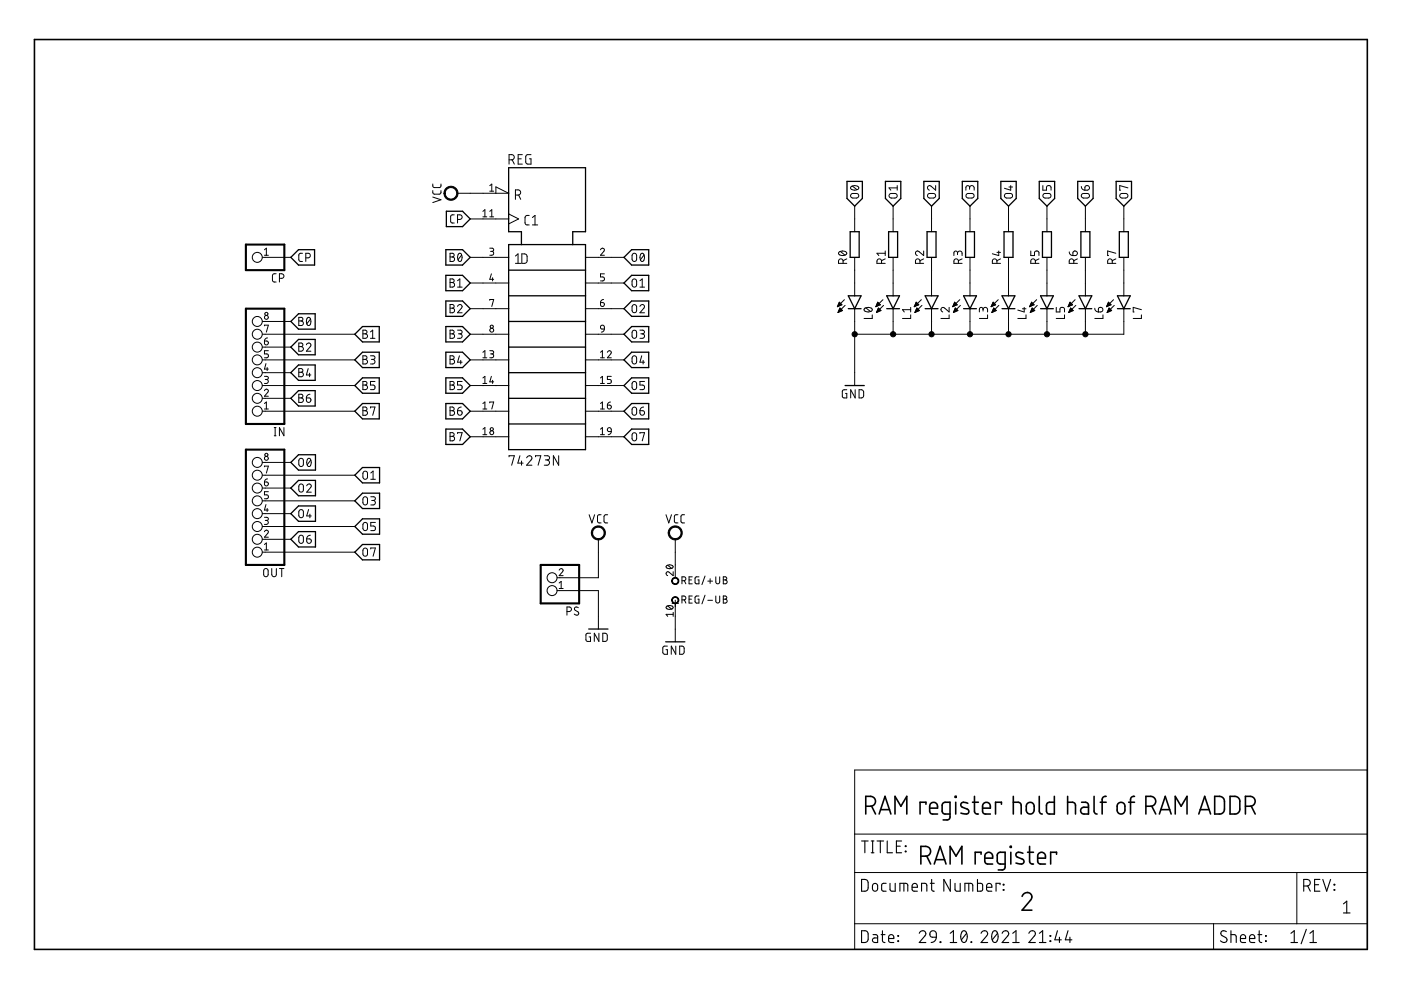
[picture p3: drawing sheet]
<svg xmlns="http://www.w3.org/2000/svg" width="297mm" height="210mm" viewBox="0 0 297 210" stroke-linecap="round" stroke-linejoin="round" font-family="sans-serif">
<g fill="none" stroke="#000" stroke-width=".21">
<path d="M91.8 39v.5l.3 .3h1.2l.2-.3v-.5M103.8 39.4l.5-.4v1.5M107.9 33.9h.6a.55 .55 0 0 0 .5-.6 .55 .55 0 0 0-.5-.5h-.6v2M108.6 33.9l.5 .9M109.9 33.7h.6M110.7 32.8h-.8v2h.8M112.6 32.8h-.9l-.2 .3v1.2l.2 .5h.9v-1.1h-.4M180.4 39.6a1.09 1.09 0 0 1 1.7 .2 1.02 1.02 0 0 1-1.8 0zM180.7 39.5l1 .7M190.2 39.8h-1.7l.4 .5M190.2 39.3v1M198.4 39.3v1l-1-.8a.48 .48 0 0 0-.7 .1 .48 .48 0 0 0 .3 .7"/>
<path d="M205.6 39.8a.49 .49 0 0 1 .5-.5 .49 .49 0 0 1 .4 .5v.5M213.9 39.6h.8M214.3 39.3v1l-1.3-.4M221.1 39.3v1h.8v-.6a.5 .5 0 0 1 .5-.4 .5 .5 0 0 1 .4 .4v.6M229.3 39.5l.1 .5 .6 .3M230.1 39.5a.5 .5 0 0 1 .8 .1 .5 .5 0 0 1-.4 .7h-.5zM239.1 39.8l-1.7-.5v1h.2M55.6 54.6h6.1M56.1 54.1h.8M56.1 53l.4-.4v1.5M58.5 58l-.5 .1-.2 .3 .1 1.3 .6 .1M59.2 59h.5a.49 .49 0 0 0 .5-.5 .49 .49 0 0 0-.5-.5h-.5v1.8"/>
<path d="M64.1 53.7h-.5l-.2 .4v1.1l.2 .2h.5M64.8 54.7h.5a.49 .49 0 0 0 .5-.5 .49 .49 0 0 0-.5-.5h-.5v1.7M91.8 40.4v.5l.3 .3 1.2-.1 .2-.2v-.5M91.8 41.8l1.7 .6-1.7 .5M95.4 53.7h.5a.39 .39 0 0 1 .4 .4 .39 .39 0 0 1-.4 .4 .48 .48 0 0 1 .5 .5 .48 .48 0 0 1-.5 .4h-.5zM95.4 59.1h.5a.38 .38 0 0 1 .4 .4 .38 .38 0 0 1-.4 .4 .49 .49 0 0 1 .5 .5 .49 .49 0 0 1-.5 .5h-.5zM95.4 54.5h.5M95.4 59.9h.5M96.3 45.6h-.5l-.3 .3 .1 1.2 .2 .2h.5M97 41h10.8l-2.7-1.4v1.4M97 46.5h.5a.49 .49 0 0 0 .5-.5 .49 .49 0 0 0-.5-.4h-.5v1.7M97 59.5l.5-.4v1.8"/>
<path d="M97.2 53.8l.3-.1a1.02 1.02 0 0 1 0 1.7 1.09 1.09 0 0 1-.3-1.6zM97.9 54.1l-.8 1M99.7 54.6h8.1M99.7 46.4h8.1M102.4 44.8l.4-.3v1.5M102.4 46h.8M103.8 52.6l.7 .1 .2 .2-.2 .4h-.5M103.8 46h.9M103.8 44.8l.5-.3v1.5M103.8 40.5h.9M104.2 58.1l-.4 1.1h.9M104.3 53.3a.41 .41 0 0 1 .4 .4 .41 .41 0 0 1-.4 .4h-.5"/>
<path d="M104.4 58.9v.7M107.8 45.4l2.2 1-2.2 1.1M109.3 41.4h.5a.55 .55 0 0 0 .6-.6 .55 .55 0 0 0-.6-.5h-.5v2M109.3 55.8h1.1M109.3 54.3l.5-.5v2M110 41.4l.4 .9M110.6 53.8l.8 .1 .3 .3v1.3l-.3 .3h-.8zM112.2 45.7h-.6l-.3 .4 .1 1.3 .2 .3h.6M112.9 47.7h1.1M112.9 46.1l.5-.4v2M124.1 54.6h8.2M127.3 53a.41 .41 0 0 1 .6-.3 .41 .41 0 0 1 .1 .6l-.7 .8h.8"/>
<path d="M128.1 58.1h-.8v.6h.5a.43 .43 0 0 1 .4 .4 .43 .43 0 0 1-.4 .5h-.5M134.1 53.9l.3-.2 .5 .2 .1 1a.49 .49 0 0 1-.5 .5 .49 .49 0 0 1-.5-.5zM134.1 59.3l.3-.2 .5 .2 .1 1.1a.49 .49 0 0 1-.5 .5 .49 .49 0 0 1-.5-.5zM135.7 59.5l.5-.4v1.8M135.9 53.8l.3-.1a1.02 1.02 0 0 1 0 1.7 1.09 1.09 0 0 1-.3-1.6zM136.5 54.1l-.7 1M177.9 53.4a1.09 1.09 0 0 1 1.6 .3 1.04 1.04 0 0 1-1.7 0zM178.2 53.3l.9 .8M178.8 55.8v-.4a.49 .49 0 0 0-.5-.5 .49 .49 0 0 0-.5 .5v.4h1.7M179.5 54.9l-.7 .4M180.5 41.1l1.1-.1a.49 .49 0 0 1 .5 .5 .49 .49 0 0 1-.5 .5l-1.1-.1-.2-.3zM181.2 43.7v5.4"/>
<path d="M181.2 54.6v8.1M186.9 55.8v-.4a.49 .49 0 0 0-.5-.5 .49 .49 0 0 0-.5 .5v.4h1.8M187.7 54.9l-.8 .4M187.7 53.7h-1.8l.4 .5M187.7 53.2v1M188.7 41.1l1-.1a.49 .49 0 0 1 .5 .5 .49 .49 0 0 1-.5 .5l-1-.1-.2-.3zM189.4 43.7v5.4M189.4 54.6v8.1M195.1 55.8v-.4a.48 .48 0 0 0-.5-.5 .48 .48 0 0 0-.5 .5v.4h1.7M195.8 53.2v1l-.9-.8a.48 .48 0 0 0-.8 .1 .48 .48 0 0 0 .4 .7M195.8 54.9l-.7 .4M196.8 41.1l1.1-.1a.49 .49 0 0 1 .5 .5 .49 .49 0 0 1-.5 .5l-1.1-.1-.1-.3z"/>
<path d="M197.5 43.7v5.4M197.5 54.6v8.1M203 53.7a.49 .49 0 0 1 .5-.5 .49 .49 0 0 1 .5 .5v.5M203 54v-.4a.38 .38 0 0 0-.4-.4 .38 .38 0 0 0-.4 .4v.6M203.2 55.8v-.4a.48 .48 0 0 0-.5-.5 .48 .48 0 0 0-.5 .5v.4h1.8M204 54.9l-.8 .4M205 41.1l1.1-.1a.49 .49 0 0 1 .4 .5 .49 .49 0 0 1-.4 .5l-1.1-.1-.2-.3zM205.6 40.1v-.4a.39 .39 0 0 0-.4-.4 .39 .39 0 0 0-.4 .4v.6M205.7 43.7v5.4M205.7 54.6v8.1M211.4 55.8v-.4a.49 .49 0 0 0-.5-.5 .49 .49 0 0 0-.5 .5v.4h1.7M211.4 53.5h.7"/>
<path d="M211.8 53.2v1l-1.4-.4M212.1 54.9l-.7 .4M213.1 41.1l1.1-.1a.49 .49 0 0 1 .5 .5 .49 .49 0 0 1-.5 .5l-1.1-.1-.1-.3zM213.8 43.7v5.4M213.8 54.6v8.1M218.5 53.2v1h.8v-.6a.48 .48 0 0 1 .5-.4 .48 .48 0 0 1 .5 .4v.6M219.5 55.8v-.4a.49 .49 0 0 0-.5-.5 .49 .49 0 0 0-.5 .5v.4h1.8M220.3 54.9l-.8 .4M221.3 41.1l1.1-.1a.49 .49 0 0 1 .4 .5 .49 .49 0 0 1-.4 .5l-1.1-.1-.2-.3zM222 43.7v5.4M222 54.6v8.1M226.7 53.4l.1 .5 .7 .3"/>
<path d="M227.6 53.3a.49 .49 0 0 1 .8 .2 .49 .49 0 0 1-.5 .7h-.4zM227.7 55.8v-.4a.49 .49 0 0 0-.5-.5 .49 .49 0 0 0-.5 .5v.4h1.7M228.4 54.9l-.7 .4M229.4 41.1l1.1-.1a.49 .49 0 0 1 .5 .5 .49 .49 0 0 1-.5 .5l-1.1-.1-.1-.3zM230.1 43.7v5.4M230.1 54.6v8.1M235.8 55.8v-.4a.49 .49 0 0 0-.5-.5 .49 .49 0 0 0-.5 .5v.4h1.8M236.6 53.7l-1.8-.5v1h.2M236.6 54.9l-.8 .4M237.6 41.1l1.1-.1a.49 .49 0 0 1 .4 .5 .49 .49 0 0 1-.4 .5l-1.1-.1-.2-.3zM238.3 43.7v5.4M238.3 54.6v8.1"/>
<path d="M55.6 70.9h19.6M55.6 76.3h19.6M55.6 79h6.1M55.6 73.6h6.1M55.6 68.2h6.1M56.1 79.8h.6l.2 .3-.2 .3-.5 .1M56.1 72.3h.5a.41 .41 0 0 1 .3 .5 .41 .41 0 0 1-.4 .3 .41 .41 0 0 1-.4-.4zM56.1 69.1v-.2h.8l-.4 1.5M56.4 77.1l-.3 1.2h.8M56.6 77.9v.7M56.7 71.6l-.4 .2-.2 .5M56.9 74.4h-.8v.6h.5a.42 .42 0 0 1 .3 .4 .42 .42 0 0 1-.3 .5h-.5"/>
<path d="M63.4 67.3h.4a.38 .38 0 0 1 .4 .4 .38 .38 0 0 1-.4 .4 .49 .49 0 0 1 .5 .4 .49 .49 0 0 1-.5 .5h-.4zM63.4 72.7h.4a.38 .38 0 0 1 .4 .4 .38 .38 0 0 1-.4 .4 .49 .49 0 0 1 .5 .5 .49 .49 0 0 1-.5 .5h-.4zM63.4 78.1h.4a.39 .39 0 0 1 .4 .4 .39 .39 0 0 1-.4 .4 .48 .48 0 0 1 .5 .5 .48 .48 0 0 1-.5 .5h-.4zM63.4 68.1h.4M63.4 73.5h.4M63.4 78.9h.4M65 73.1a.48 .48 0 0 1 .6-.4 .48 .48 0 0 1 .2 .8l-.8 1h.9M65.2 67.4l.2-.1a1.04 1.04 0 0 1 0 1.7 1.08 1.08 0 0 1-.2-1.6zM65.3 78.1l-.3 1.4h.9M65.6 79.1v.8M65.8 67.7l-.8 .9M76.9 70h.5a.39 .39 0 0 1 .4 .4 .39 .39 0 0 1-.4 .4 .48 .48 0 0 1 .5 .5 .48 .48 0 0 1-.5 .4h-.5z"/>
<path d="M76.9 75.4h.5a.38 .38 0 0 1 .4 .4 .38 .38 0 0 1-.4 .4 .49 .49 0 0 1 .5 .5 .49 .49 0 0 1-.5 .5h-.5zM76.9 76.2h.5M76.9 70.8h.5M78.5 75.4h.6a.38 .38 0 0 1 .4 .4 .38 .38 0 0 1-.4 .4h-.4M78.5 71.7h1M78.5 70.4l.5-.4v1.7M79 76.2a.49 .49 0 0 1 .5 .5 .49 .49 0 0 1-.5 .5h-.5M95.4 64.6h.5a.39 .39 0 0 1 .4 .3 .39 .39 0 0 1-.4 .4 .49 .49 0 0 1 .5 .5 .49 .49 0 0 1-.5 .5h-.5zM95.4 75.4h.5a.38 .38 0 0 1 .4 .4 .38 .38 0 0 1-.4 .4 .49 .49 0 0 1 .5 .5 .49 .49 0 0 1-.5 .5h-.5zM95.4 70h.5a.39 .39 0 0 1 .4 .4 .39 .39 0 0 1-.4 .4 .48 .48 0 0 1 .5 .5 .48 .48 0 0 1-.5 .4h-.5zM95.4 65.3h.5M95.4 76.2h.5"/>
<path d="M95.4 70.8h.5M97 65a.48 .48 0 0 1 .7-.4 .48 .48 0 0 1 .1 .7l-.8 1h1M97 70h.6a.39 .39 0 0 1 .4 .4 .39 .39 0 0 1-.4 .4h-.4M97 60.9h1M97.4 75.4l-.4 1.4h1M97.5 70.8a.48 .48 0 0 1 .5 .5 .48 .48 0 0 1-.5 .4h-.5M97.7 76.4v.8M99.7 65.4h8.1M99.7 60h8.1M99.7 70.9h8.1M99.7 76.3h8.1M102.4 74.7l.4-.3v1.5"/>
<path d="M102.4 75.9h.8M103.8 74.4h.6l.3 .2-.2 .4h-.5M103.8 63.7v-.2h.9l-.4 1.5M104.2 79.8l-.4 1.2h.9M104.3 75a.41 .41 0 0 1 .4 .4 .41 .41 0 0 1-.4 .5h-.5M124.1 65.4h8.2M124.1 60h8.2M124.1 70.9h8.2M124.1 76.3h8.2M127.3 64.2h.5a.41 .41 0 0 1 .3 .4 .41 .41 0 0 1-.4 .4 .41 .41 0 0 1-.4-.4zM127.3 75.9h.8M127.3 74.7l.4-.3v1.5"/>
<path d="M127.4 69h.6l.1 .8-.7-.1zM128 63.5l-.4 .1-.3 .6M128.1 69.8l-.1 .3-.5 .3M128.8 74.7a.41 .41 0 0 1 .6-.3 .41 .41 0 0 1 .1 .6l-.7 .9h.8M129.6 79.8h-.8v.7h.5a.43 .43 0 0 1 .3 .4 .43 .43 0 0 1-.3 .4h-.5M134.1 64.7l.3-.1 .5 .1 .1 1.1a.49 .49 0 0 1-.5 .5 .49 .49 0 0 1-.5-.5zM134.1 75.6l.3-.2 .5 .2 .1 1.1a.49 .49 0 0 1-.5 .5 .49 .49 0 0 1-.5-.5zM134.1 70.2l.3-.2 .5 .2 .1 1.1a.49 .49 0 0 1-.5 .4 .49 .49 0 0 1-.5-.4zM135.7 65a.48 .48 0 0 1 .7-.4 .48 .48 0 0 1 .1 .7l-.8 1h1M135.7 70h.6a.39 .39 0 0 1 .4 .4 .39 .39 0 0 1-.4 .4h-.4M135.7 60.9h1M136.1 75.4l-.4 1.4h1"/>
<path d="M136.2 70.8a.48 .48 0 0 1 .5 .5 .48 .48 0 0 1-.5 .4h-.5M136.4 76.4v.8M177.5 65h.1M177.6 64.9h.3M177.7 64.8h.5M177.7 66.2h.1M177.7 64.6h.8M177.8 66.1h.3M177.8 64.5h.6M177.8 64.4h.4M177.8 65.9h.6M177.9 65.8h.7"/>
<path d="M177.9 64.2h.2M177.9 65.7h.6M177.9 64.1h.1M177.9 64.1l.6 .5-1 .4zM178 65.6h.3M178 65.4h.2M178.1 65.3l.5 .5-.9 .5zM179 63.5l-1.5 1.5M179.2 64.7l-1.5 1.6M181.2 65.4v16.3M183.3 65.4a1.11 1.11 0 0 1 1.6 .3 1.02 1.02 0 0 1-1.7 0zM183.6 65.3l1 .7"/>
<path d="M184.9 66.8v.7h-1.7M185.7 65h.1M185.8 64.9h.2M185.8 64.8h.5M185.8 66.2h.1M185.9 64.6h.7M185.9 66.1h.3M185.9 64.5h.6M186 64.4h.4M186 65.9h.6M186 65.8h.8M186 64.2h.3"/>
<path d="M186.1 65.7h.5M186.1 64.1h.1M186.1 65.6h.4M186.2 65.4h.2M186.2 65.3l.6 .5-1 .5zM186.6 64.6l-.5-.5-.4 .9M186.6 64.6l-.9 .4M187.2 63.5l-1.5 1.5M187.3 64.7l-1.5 1.6M189.4 65.4v5.5M193.1 66.8v.7h-1.8M193.1 65.2v.9"/>
<path d="M193.1 65.7h-1.8l.4 .4M193.8 65h.1M193.9 64.9h.3M194 64.8h.5M194 66.2h.1M194 64.6h.8M194.1 66.1h.3M194.1 64.5h.6M194.1 65.9h.6M194.1 64.4h.4M194.2 65.8h.7M194.2 64.2h.2"/>
<path d="M194.2 65.7h.6M194.2 64.1h.1M194.3 65.6h.3M194.3 65.4h.2M194.8 64.6l-.6-.5-.4 .9M194.8 64.6l-1 .4M194.9 65.8l-.5-.5-.4 1M194.9 65.8l-.9 .5M195.3 63.5l-1.5 1.5M195.5 64.7l-1.5 1.6M197.5 65.4v5.5M201.2 65.2v.9l-.9-.8a.48 .48 0 0 0-.8 .2 .48 .48 0 0 0 .4 .6"/>
<path d="M201.2 66.8v.7h-1.7M202 65h.1M202.1 64.9h.2M202.1 64.8h.5M202.2 64.6h.7M202.2 66.2h.1M202.2 66.1h.4M202.2 64.5h.6M202.3 65.9h.6M202.3 64.4h.4M202.3 64.2h.3M202.3 65.8h.8"/>
<path d="M202.4 65.7h.5M202.4 64.1h.1M202.4 64.1l.5 .5-.9 .4zM202.4 65.6h.4M202.5 65.4h.1M202.5 65.3l.6 .5-1 .5zM203.5 63.5l-1.5 1.5M203.6 64.7l-1.5 1.6M205.7 65.4v5.5M208.4 65.7a.48 .48 0 0 1 .5-.5 .48 .48 0 0 1 .5 .5v.4M208.4 66v-.4a.39 .39 0 0 0-.4-.4 .39 .39 0 0 0-.4 .4v.5M209.4 66.8v.7h-1.8"/>
<path d="M210.1 65h.1M210.2 64.9h.3M210.3 64.8h.5M210.3 64.6h.8M210.3 66.2h.1M210.4 66.1h.3M210.4 64.5h.6M210.4 65.9h.6M210.4 64.4h.4M210.5 64.2h.2M210.5 65.8h.7M210.5 65.7h.6"/>
<path d="M210.5 64.1h.1M210.6 65.6h.3M210.7 65.4h.1M211.1 64.6l-.5-.5-.5 .9M211.1 64.6l-1 .4M211.2 65.8l-.5-.5-.4 1M211.2 65.8l-.9 .5M211.6 63.5l-1.5 1.5M211.8 64.7l-1.5 1.6M213.8 65.4v5.5M216.8 65.5h.7M217.1 65.2v.9l-1.3-.4"/>
<path d="M217.5 66.8v.7h-1.7M218.3 65h.1M218.4 64.9h.2M218.4 64.8h.5M218.5 66.2h.1M218.5 64.6h.7M218.5 64.5h.6M218.5 66.1h.4M218.6 65.9h.6M218.6 64.4h.4M218.6 65.8h.8M218.7 64.2h.2"/>
<path d="M218.7 65.7h.5M218.7 64.1h.1M218.7 65.6h.4M218.8 65.4h.2M218.8 65.3l.6 .5-1 .5zM219.2 64.6l-.5-.5-.4 .9M219.2 64.6l-.9 .4M219.8 63.5l-1.5 1.5M219.9 64.7l-1.5 1.6M222 65.4v5.5M223.9 65.2v.9h.8v-.5a.5 .5 0 0 1 .5-.4 .5 .5 0 0 1 .5 .4v.5M225.7 66.8v.7h-1.8"/>
<path d="M226.5 65h.1M226.5 64.9h.3M226.6 64.8h.5M226.6 66.2h.1M226.6 64.6h.8M226.7 64.5h.6M226.7 66.1h.3M226.7 65.9h.6M226.7 64.4h.4M226.8 65.8h.7M226.8 64.2h.2M226.8 64.1h.1"/>
<path d="M226.8 65.7h.6M226.9 65.6h.3M226.9 65.4h.2M227 65.3l.5 .5-.9 .5zM227.4 64.6l-.5-.5-.4 .9M227.4 64.6l-.9 .4M227.9 63.5l-1.4 1.5M228.1 64.7l-1.5 1.6M230.1 65.4v5.5M232.1 65.4l.2 .4 .6 .3M233 65.3a.5 .5 0 0 1 .8 .1 .5 .5 0 0 1-.4 .7h-.5zM233.8 66.8v.7h-1.7"/>
<path d="M234.6 65h.1M234.7 64.9h.2M234.7 64.8h.5M234.8 66.2h.1M234.8 64.6h.7M234.8 64.5h.6M234.8 66.1h.4M234.9 65.9h.6M234.9 64.4h.4M234.9 65.8h.7M234.9 64.2h.3M235 64.1h.1"/>
<path d="M235 65.7h.5M235 65.6h.4M235.1 65.4h.2M235.1 65.3l.6 .5-1 .5zM235.6 64.6l-.6-.5-.4 .9M235.6 64.6l-1 .4M236.1 63.5l-1.5 1.5M236.2 64.7l-1.5 1.6M238.3 65.4v5.5h-57.1M242 66.8v.7h-1.7M242 65.7l-1.7-.5v.9h.2M55.6 81.7h19.6"/>
<path d="M55.6 87.2h19.6M55.6 84.5h6.1M55.6 98h6.1M56.1 82.8a.41 .41 0 0 1 .5-.3 .41 .41 0 0 1 .2 .7l-.7 .8h.8M56.1 86.7h.8M56.1 85.6l.4-.4v1.5M56.1 99v-.2h.8l-.4 1.5M56.5 80.5a.42 .42 0 0 1 .4 .4 .42 .42 0 0 1-.4 .4h-.4M58.1 92.4h.4M58.1 90.7h.4M58.3 90.7v1.7M60.2 90.7v1.7l-1-1.7v1.7"/>
<path d="M63.4 83.6h.4a.39 .39 0 0 1 .4 .4 .39 .39 0 0 1-.4 .4 .48 .48 0 0 1 .5 .4 .48 .48 0 0 1-.5 .5h-.4zM63.4 84.4h.4M63.5 97.3l.3-.1 .4 .1 .1 1.1a.49 .49 0 0 1-.5 .5 .49 .49 0 0 1-.4-.5zM65 84.4h.5a.48 .48 0 0 1 .4 .5 .48 .48 0 0 1-.5 .4 .48 .48 0 0 1-.4-.5zM65.3 97.3l.2-.1a1.02 1.02 0 0 1 0 1.7 1.09 1.09 0 0 1-.2-1.6zM65.7 83.6l-.6 .3-.1 .5M65.9 97.6l-.8 .9M76.9 80.9h.5a.38 .38 0 0 1 .4 .4 .38 .38 0 0 1-.4 .3 .49 .49 0 0 1 .5 .5 .49 .49 0 0 1-.5 .5h-.5zM76.9 86.3h.5a.39 .39 0 0 1 .4 .4 .39 .39 0 0 1-.4 .4 .49 .49 0 0 1 .5 .5 .49 .49 0 0 1-.5 .5h-.5zM76.9 81.6h.5M76.9 87.1h.5M78.5 86.5v-.2h1l-.5 1.8"/>
<path d="M79.5 80.9h-1v.7h.6a.5 .5 0 0 1 .4 .5 .5 .5 0 0 1-.4 .5h-.6M95.4 80.9h.5a.38 .38 0 0 1 .4 .4 .38 .38 0 0 1-.4 .3 .49 .49 0 0 1 .5 .5 .49 .49 0 0 1-.5 .5h-.5zM95.4 86.3h.5a.39 .39 0 0 1 .4 .4 .39 .39 0 0 1-.4 .4 .49 .49 0 0 1 .5 .5 .49 .49 0 0 1-.5 .5h-.5zM95.4 91.7h.5a.39 .39 0 0 1 .4 .4 .39 .39 0 0 1-.4 .4 .48 .48 0 0 1 .5 .5 .48 .48 0 0 1-.5 .5h-.5zM95.4 81.6h.5M95.4 87.1h.5M95.4 92.5h.5M97 87.1h.6a.49 .49 0 0 1 .4 .5 .49 .49 0 0 1-.5 .4 .49 .49 0 0 1-.5-.4zM97 91.9v-.2h1l-.5 1.8M97.8 86.3l-.5 .1-.3 .7M98 80.9h-1v.7h.6a.5 .5 0 0 1 .4 .5 .5 .5 0 0 1-.4 .5h-.6M99.7 81.7h8.1"/>
<path d="M99.7 87.2h8.1M99.7 92.6h8.1M102.4 80.1l.4-.3v1.5M102.4 85.6l.4-.4v1.5M102.4 91l.4-.3v1.5M102.4 81.3h.8M102.4 86.7h.8M102.4 92.2h.8M103.8 85.4v-.2h.9l-.4 1.5M104.4 80.6v.7M107.9 96.9v-.3h1.2l-.6 2M110.2 96.6l-.4 1.6h1.1"/>
<path d="M110.6 97.7v.9M111.7 97.1a.55 .55 0 0 1 .7-.5 .55 .55 0 0 1 .2 .9l-.9 1.1h1.1M113.5 96.9v-.3h1.2l-.6 2M115.4 96.6h.7a.44 .44 0 0 1 .4 .5 .44 .44 0 0 1-.4 .4h-.5M116 97.5a.56 .56 0 0 1 .5 .6 .56 .56 0 0 1-.5 .5h-.6M118.4 96.6v2l-1.1-2v2M124.1 81.7h8.2M124.1 87.2h8.2M124.1 92.6h8.2M127.3 81.3h.8M127.3 80.1l.4-.3v1.5M127.3 85.6l.4-.4v1.5"/>
<path d="M127.3 91l.4-.3v1.5M127.3 86.7h.8M127.3 92.2h.8M128.8 85.9h.5a.42 .42 0 0 1 .3 .4 .42 .42 0 0 1-.4 .4 .42 .42 0 0 1-.4-.4zM128.9 90.8l.3-.1 .3 .1 .1 .7-.7-.1-.1-.3zM129.4 85.2l-.3 .2-.3 .5M129.6 91.5l-.1 .4-.6 .3M134.1 81l.3-.1 .5 .1 .1 1.1a.49 .49 0 0 1-.5 .5 .49 .49 0 0 1-.5-.5zM134.1 86.5l.3-.2 .5 .2 .1 1.1a.49 .49 0 0 1-.5 .4 .49 .49 0 0 1-.5-.4zM134.1 91.9l.3-.1 .5 .1 .1 1.1a.49 .49 0 0 1-.5 .5 .49 .49 0 0 1-.5-.5zM135.7 87.1h.6a.49 .49 0 0 1 .3 .5 .49 .49 0 0 1-.5 .4 .49 .49 0 0 1-.4-.4zM135.7 91.9v-.2h1l-.5 1.8"/>
<path d="M136.5 86.3l-.5 .1-.3 .7M136.7 80.9h-1v.7h.6a.5 .5 0 0 1 .4 .5 .5 .5 0 0 1-.4 .5h-.6M179.5 82.6h-.5l-.4 .3v1.2l.2 .2 .7 .1v-1h-.2M181.3 82.6v1.8l-.9-1.8v1.8M182.1 82.6l.7 .1 .3 .3v1.1l-.3 .2-.7 .1zM55.6 117.1h19.6M55.6 114.3h6.1M55.6 111.6h19.6M55.6 108.9h6.1M55.6 106.2h19.6M55.6 103.5h6.1M55.6 100.8h19.6"/>
<path d="M56.1 112.7a.41 .41 0 0 1 .5-.3 .41 .41 0 0 1 .2 .7l-.7 .8h.8M56.1 109.7h.6l.2 .2-.2 .4h-.5M56.1 102.2h.5a.41 .41 0 0 1 .3 .4 .41 .41 0 0 1-.4 .4 .41 .41 0 0 1-.4-.4zM56.1 115.4l.4-.3v1.5M56.1 116.6h.8M56.4 107l-.3 1.1h.8M56.5 110.3a.42 .42 0 0 1 .4 .5 .42 .42 0 0 1-.4 .4h-.4M56.6 107.8v.7M56.7 101.5l-.4 .2-.2 .5M56.9 104.2h-.8v.7h.5a.42 .42 0 0 1 .3 .4 .42 .42 0 0 1-.3 .4h-.5M63.5 102.8l.3-.2 .4 .2 .1 1.1a.49 .49 0 0 1-.5 .4 .49 .49 0 0 1-.4-.4zM63.5 108.2l.3-.1 .4 .1 .1 1.1a.49 .49 0 0 1-.5 .5 .49 .49 0 0 1-.4-.5z"/>
<path d="M63.5 113.6l.3-.1 .4 .1 .1 1.1a.49 .49 0 0 1-.5 .5 .49 .49 0 0 1-.4-.5zM65 103a.48 .48 0 0 1 .7-.4 .48 .48 0 0 1 .1 .8l-.8 1h1M65 114.3h.6a.49 .49 0 0 1 .4 .5 .49 .49 0 0 1-.5 .4 .49 .49 0 0 1-.5-.5zM65.4 108l-.4 1.4h1M65.7 109v.8M65.8 113.5l-.5 .1-.3 .7M77.1 100.1l.2-.2 .5 .2 .1 1.1a.49 .49 0 0 1-.5 .4 .49 .49 0 0 1-.5-.4zM77.1 105.5l.2-.2 .5 .2 .1 1.1a.49 .49 0 0 1-.5 .5 .49 .49 0 0 1-.5-.5zM77.1 110.9l.2-.1 .5 .1 .1 1.1a.49 .49 0 0 1-.5 .5 .49 .49 0 0 1-.5-.5zM77.1 116.4l.2-.2 .5 .2 .1 1.1a.49 .49 0 0 1-.5 .4 .49 .49 0 0 1-.5-.4zM78.6 105.3h.6a.39 .39 0 0 1 .4 .4 .39 .39 0 0 1-.4 .4h-.4M78.6 100.3l.5-.4v1.7"/>
<path d="M78.6 101.6h1M78.6 116.4v-.2h1l-.5 1.7M79.1 106.1a.48 .48 0 0 1 .5 .5 .48 .48 0 0 1-.5 .5h-.5M79.6 110.8h-1v.7h.6a.5 .5 0 0 1 .4 .5 .5 .5 0 0 1-.4 .5h-.6M124.9 109.1l.6 1.8 .6-1.8M126.9 114.3v8.2h-8.8M127.4 109.1l-.5 .1-.2 .3v1.1l.2 .2 .5 .1M128.8 109.1l-.5 .1-.2 .3v1.1l.2 .2 .5 .1M141.2 109.1l.6 1.8 .6-1.8M141.3 120a.81 .81 0 0 1 1.4 .3 .83 .83 0 0 1-1.5-.2zM141.6 119.8l.8 .7M143.2 114.3v8.2"/>
<path d="M143.7 109.1l-.5 .1-.2 .3v1.1l.2 .2 .5 .1M145.1 109.1l-.5 .1-.2 .3v1.1l.2 .2 .5 .1M56 120.7l.3-.2 .4 .2 .2 1.1a.48 .48 0 0 1-.5 .5 .48 .48 0 0 1-.5-.5zM57.6 120.5v1.3a.49 .49 0 0 0 .5 .5 .49 .49 0 0 0 .5-.5v-1.3M59.2 120.5h1M59.7 120.5v1.8M118.1 125.2h8.8v8.2M118.6 120.9a.41 .41 0 0 1 .5-.3 .41 .41 0 0 1 .2 .6l-.7 .8h.8M118.6 123.6l.4-.3v1.5M118.6 124.8h.8M120.2 129.7h.5a.49 .49 0 0 0 .5-.5 .49 .49 0 0 0-.5-.5h-.5v1.7M122.6 128.8l-.6-.1-.2 .4 .1 .2 .6 .4a.43 .43 0 0 1 .1 .7 .43 .43 0 0 1-.7-.1l-.1-.1"/>
<path d="M125.2 134.3h-.6l-.4 .2v1.3l.3 .2h.7v-1h-.3M127 134.3v1.7l-1-1.7v1.7M127.8 134.3h.6l.3 .3v1.1l-.3 .3h-.6zM141.3 128.6a.96 .96 0 0 1 1.4 .2 .9 .9 0 0 1-1.5 0zM141.5 137h-.7l-.2 .2-.1 1.1 .3 .4h.7v-.9h-.3M141.6 128.5l.8 .6M142.5 127.9h1.3M142.7 121.2v.8l-.8-.7a.41 .41 0 0 0-.7 .2 .41 .41 0 0 0 .4 .5M142.7 129.8v.9M142.7 130.3h-1.5l.4 .4M143.2 127.3v8.8M143.3 137v1.7l-1-1.7v1.7"/>
<path d="M144.1 137h.6l.3 .3v1.1l-.3 .3h-.6zM144.6 123.1h.4a.41 .41 0 0 0 .4-.4 .41 .41 0 0 0-.4-.4h-.4v1.5M144.6 127.2h.4a.41 .41 0 0 0 .4-.4 .41 .41 0 0 0-.4-.4h-.4v1.5M145.1 123.1l.3 .7M145.1 127.2l.3 .7M146.1 123h.5M146.1 127h.5M146.8 122.3h-.7v1.5h.7M146.8 126.4h-.7v1.5h.7M148.2 122.3h-.6l-.2 .2v1l.2 .3h.6v-.8h-.2M148.2 126.4h-.6l-.2 .2v.9l.2 .3 .6 .1v-.9h-.2M149.5 122.1l-.7 1.9"/>
<path d="M149.5 126.2l-.7 1.8M150.1 123.2h1M150.1 127.3h1M150.6 122.7v1M151.8 122.3v1.1a.41 .41 0 0 0 .4 .4 .41 .41 0 0 0 .4-.4v-1.1M151.8 126.4v1a.41 .41 0 0 0 .4 .5 .41 .41 0 0 0 .4-.5v-1M153.4 122.3h.5l.2 .3-.1 .2-.2 .2a.41 .41 0 0 1 .4 .4 .41 .41 0 0 1-.4 .4h-.4zM153.4 126.4h.5l.2 .2-.1 .3-.2 .1a.41 .41 0 0 1 .4 .5 .41 .41 0 0 1-.4 .4h-.4zM153.4 123h.4M153.4 127h.4M181.2 163.3h108.7v38h-108.7zM181.2 176.8h108.7"/>
<path d="M181.2 185h108.7M181.2 195.9h108.7M257.3 195.9v5.4M275 185v10.9"/>
<circle cx="54.5" cy="54.6" r="1.06"/>
<circle cx="54.5" cy="76.3" r="1.06"/>
<circle cx="54.5" cy="68.2" r="1.06"/>
<circle cx="54.5" cy="79" r="1.06"/>
<circle cx="54.5" cy="70.9" r="1.06"/>
<circle cx="54.5" cy="73.6" r="1.06"/>
<circle cx="56.5" cy="67.3" r=".42"/>
<circle cx="56.5" cy="66.5" r=".33"/>
<circle cx="104.3" cy="70" r=".41"/>
<circle cx="104.3" cy="69.3" r=".33"/>
<circle cx="54.5" cy="84.5" r="1.06"/>
<circle cx="54.5" cy="81.7" r="1.06"/>
<circle cx="54.5" cy="87.2" r="1.06"/>
<circle cx="54.5" cy="98" r="1.06"/>
<circle cx="56.5" cy="97.2" r=".42"/>
<circle cx="56.5" cy="96.4" r=".33"/>
<circle cx="104.3" cy="91.7" r=".41"/>
<circle cx="104.3" cy="91" r=".33"/>
<circle cx="54.5" cy="108.9" r="1.06"/>
<circle cx="54.5" cy="106.2" r="1.06"/>
<circle cx="54.5" cy="103.5" r="1.06"/>
<circle cx="54.5" cy="114.3" r="1.06"/>
<circle cx="54.5" cy="111.6" r="1.06"/>
<circle cx="54.5" cy="100.8" r="1.06"/>
<circle cx="54.5" cy="117.1" r="1.06"/>
<circle cx="117.1" cy="125.2" r="1.06"/>
<circle cx="117.1" cy="122.5" r="1.06"/>
</g>
<g fill="none" stroke="#000" stroke-width=".28">
<path d="M179.6 38.5h3.2v3.6l-1.6 1.6-1.6-1.6zM187.7 38.5h3.3v3.6l-1.6 1.6-1.7-1.6zM195.9 38.5h3.2v3.6l-1.6 1.6-1.6-1.6zM204 38.5h3.3v3.6l-1.6 1.6-1.7-1.6zM212.2 38.5h3.3v3.6l-1.7 1.6-1.6-1.6zM220.3 38.5h3.3v3.6l-1.6 1.6-1.7-1.6zM228.5 38.5h3.3v3.6l-1.7 1.6-1.6-1.6zM236.6 38.5h3.3v3.6l-1.6 1.6-1.7-1.6zM61.7 54.6l1.6-1.7h3.4v3.3h-3.4zM94.5 52.9h3.6l1.6 1.7-1.6 1.6h-3.6zM94.5 58.4h3.6l1.6 1.6-1.6 1.6h-3.6zM94.6 44.8h3.5l1.6 1.6-1.6 1.6h-3.5z"/>
<path d="M107.8 51.9h16.3v43.4h-16.3zM107.8 57.3h16.3M110.6 51.9v-2.8h-2.8v-13.5h16.3v13.5h-2.7v2.8M133.9 52.9h3.6v3.3h-3.6l-1.6-1.6zM180.3 49.1h1.9v5.5h-1.9zM188.4 49.1h1.9v5.5h-1.9zM196.6 49.1h1.9v5.5h-1.9zM204.7 49.1h1.9v5.5h-1.9zM212.9 49.1h1.9v5.5h-1.9zM221 49.1h1.9v5.5h-1.9zM229.2 49.1h1.9v5.5h-1.9zM237.3 49.1h1.9v5.5h-1.9z"/>
<path d="M61.7 68.2l1.6-1.7h3.5v3.3h-3.5zM61.7 73.6l1.6-1.6h3.5v3.2h-3.5zM61.7 79l1.6-1.6h3.5v3.2h-3.5zM75.2 76.3l1.7-1.6h3.5v3.2h-3.5zM75.2 70.9l1.7-1.7h3.5v3.3h-3.5zM94.5 63.8h3.6l1.6 1.6-1.6 1.7h-3.6zM94.5 69.2h3.6l1.6 1.7-1.6 1.6h-3.6zM94.5 74.7h3.6l1.6 1.6-1.6 1.6h-3.6zM107.8 79h16.3M107.8 73.6h16.3M107.8 68.2h16.3M107.8 62.7h16.3"/>
<path d="M132.3 65.4l1.6-1.6h3.6v3.3h-3.6zM132.3 76.3l1.6-1.6h3.6v3.2h-3.6zM132.3 60l1.6-1.6h3.6v3.2h-3.6zM133.9 69.2h3.6v3.3h-3.6l-1.6-1.6zM179.9 62.7h2.7l-1.4 2.7zM179.9 65.4h2.7M188 62.7h2.7l-1.3 2.7zM188 65.4h2.7M196.2 62.7h2.7l-1.4 2.7zM196.2 65.4h2.7M204.3 62.7h2.7l-1.3 2.7zM204.3 65.4h2.7"/>
<path d="M212.4 62.7h2.8l-1.4 2.7zM212.4 65.4h2.8M220.6 62.7h2.7l-1.3 2.7zM220.6 65.4h2.7M228.8 62.7h2.7l-1.4 2.7zM228.8 65.4h2.7M236.9 62.7h2.7l-1.3 2.7zM236.9 65.4h2.7M61.7 84.5l1.6-1.7h3.5v3.3h-3.5zM61.7 98l1.6-1.6h3.6v3.3h-3.6zM75.2 87.2l1.7-1.6h3.5v3.2h-3.5zM76.9 80.1h3.5v3.3h-3.5l-1.7-1.7z"/>
<path d="M94.5 80.1h3.6l1.6 1.6-1.6 1.7h-3.6zM94.5 85.6h3.6l1.6 1.6-1.6 1.6h-3.6zM94.5 91h3.6l1.6 1.6-1.6 1.6h-3.6zM107.8 89.9h16.3M107.8 84.5h16.3M132.3 87.2l1.6-1.6h3.6v3.2h-3.6zM132.3 92.6l1.6-1.6h3.6v3.2h-3.6zM133.9 80.1h3.6v3.3h-3.6l-1.6-1.7zM179.2 81.7h4M61.7 103.5l1.6-1.6h3.6v3.2h-3.6zM61.7 114.3l1.6-1.6h3.6v3.3h-3.6zM61.7 108.9l1.6-1.6h3.6v3.2h-3.6z"/>
<path d="M75.2 100.8l1.7-1.7h3.6v3.3h-3.6zM75.2 111.6l1.7-1.6h3.6v3.3h-3.6zM76.9 104.6h3.6v3.2h-3.6l-1.7-1.6zM76.9 115.4h3.6v3.3h-3.6l-1.7-1.6zM124.8 133.4h4.1M141.1 136.1h4.1"/>
</g>
<g fill="none" stroke="#000" stroke-width=".34">
<path d="M7.3 8.4h282.6v192.9h-282.6zM183.6 170.9a1.95 1.95 0 0 0 1.7-.3 1.05 1.05 0 0 0 .2-1.1 1.05 1.05 0 0 0-.9-.7h-1v3.8M184.8 170.9l.8 1.7M186.4 172.6l1.2-3.8 1.3 3.8M186.7 171.7h1.9M189.8 172.6v-3.8l1.2 2.1 1.3-2.1v3.8M196.3 170.5v-.4h-1.2v2.5M197.1 171.3h1.7a.87 .87 0 0 0-.6-1.2 .87 .87 0 0 0-1.1 .8v1.1l.3 .5 1.4 .1M201.4 172.6h-1.2l-.3-.3-.2-1.6 .3-.5 1.4-.1v3.1l-.1 .4-.3 .2h-1M202.5 168.8h.2v.3h-.2zM202.6 170.1v2.5M205.2 170.3l-.6-.2a.57 .57 0 0 0-.8 .3 .57 .57 0 0 0 .2 .8l1.1 .4a.54 .54 0 0 1 .3 .6 .54 .54 0 0 1-.5 .4l-1.2-.2"/>
<path d="M206.2 170.1h1.2M206.6 168.8v3.4l.3 .3 .5 .1M208.3 171.3h1.7a.87 .87 0 0 0-.6-1.2 .87 .87 0 0 0-1.1 .8v1.3l.3 .3 1.4 .1M212.3 170.5v-.4h-1.2v2.5M214.2 179.5h.2v.2h-.2zM214.8 170.1h1.1l.5 .2 .1 2.3M214.8 168.8v3.8M217.9 170.3a.84 .84 0 0 1 .9-.1 .84 .84 0 0 1 .5 .7 1.49 1.49 0 0 1-.3 1.5 .83 .83 0 0 1-.9 .1 .83 .83 0 0 1-.5-.7 1.44 1.44 0 0 1 .3-1.5zM218.3 179.5v3.3l.4 .4h.4M220.3 168.8v3.2l.3 .5 .4 .1M223.5 168.8v3.8l-1.4-.1-.2-.5 .1-1.7 .5-.2h1M226.4 170.1h1l.5 .2 .1 2.3"/>
<path d="M226.4 168.8v3.8M229.3 170.1h1l.4 .2 .1 .4v1.9h-1a.72 .72 0 0 1-.7-.7 .72 .72 0 0 1 .7-.7h1M232 168.8v3.4l.2 .3 .4 .1M233.3 170.1h1.2M234.5 168.8l-.5 .2-.3 .3v3.3M237.1 170.3a.83 .83 0 0 1 .9-.1 .83 .83 0 0 1 .5 .7 1.44 1.44 0 0 1-.3 1.5 .83 .83 0 0 1-.9 .1 .83 .83 0 0 1-.4-.7 1.44 1.44 0 0 1 .2-1.5zM239.3 170.1h1.2M240.5 168.8l-.5 .2-.3 .3v3.3M243 170.9a1.88 1.88 0 0 0 1.7-.3 1.04 1.04 0 0 0 .3-1.1 1.04 1.04 0 0 0-1-.7h-1v3.8M244.2 170.9l.8 1.7M245.8 172.6l1.3-3.8 1.2 3.8M246.1 171.7h1.9"/>
<path d="M249.2 172.6v-3.8l1.2 2.1 1.3-2.1v3.8M254.2 172.6l1.2-3.8 1.3 3.8M254.5 171.7h1.8M257.5 168.8a1.88 1.88 0 0 1 1.8 .4l.3 .7v1.7l-.3 .7a1.82 1.82 0 0 1-1.8 .3zM260.8 168.8a1.88 1.88 0 0 1 1.8 .4l.3 .7-.1 1.9-.2 .5a1.82 1.82 0 0 1-1.8 .3zM264.1 170.9a1.88 1.88 0 0 0 1.7-.3 1.05 1.05 0 0 0 .2-1.1 1.05 1.05 0 0 0-.9-.7h-1v3.8M265.3 170.9l.8 1.7M195.2 181.5a1.89 1.89 0 0 0 1.8-.3 1.05 1.05 0 0 0 .2-1.1 1.05 1.05 0 0 0-.9-.6h-1.1v3.7M196.5 181.5l.8 1.7M198.1 183.2l1.2-3.7 1.3 3.7M198.4 182.3h1.9M201.4 183.2v-3.7l1.3 2 1.2-2v3.7"/>
<path d="M208 181.1v-.4h-1.2v2.5M208.8 181.9h1.7a.88 .88 0 0 0-.6-1.2 .88 .88 0 0 0-1.1 .8v1.1l.2 .5 1.5 .1M213.1 183.2h-1.2l-.4-.4-.1-1.5 .2-.3 .3-.3h1.2v3.1l-.1 .4-.3 .2h-1.1M214.3 180.7v2.5M216.7 190.1a1.03 1.03 0 0 1 1.5-.8 1.03 1.03 0 0 1 .3 1.6l-1.8 2.1h2.1M216.9 180.9l-.3-.1a.66 .66 0 0 0-.9-.1 .66 .66 0 0 0-.1 1l1.2 .5a.54 .54 0 0 1 .3 .6 .54 .54 0 0 1-.5 .4l-1.2-.2M217.9 180.7h1.2M220 181.9h1.7a.87 .87 0 0 0-.6-1.2 .87 .87 0 0 0-1.1 .8l.1 1.4 .3 .3h1.3M224 181.1v-.4h-1.2v2.5"/>
</g>
<g fill="none" stroke="#000" stroke-width=".23">
<path d="M182.7 178.3h1.4M183.4 178.3v2.5M184.7 178.3h.6M185 178.3v2.5M185.9 178.3h1.4M186.6 178.3v2.5M188.1 178.3v2.5h1.1M190.1 179.4h.8M191.2 178.3h-1.1v2.5h1.1M191.9 179.3l.2 .2zM182.7 197.3l.9 .1 .3 .2 .2 .4-.2 1.5a1.21 1.21 0 0 1-1.2 .3zM182.7 186.5a1.21 1.21 0 0 1 1.2 .3l.2 .4-.2 1.5-.3 .2-.9 .1z"/>
<path d="M184.7 180.8h.6M185.1 198.2h.7l.3 .2v1.4h-.6a.49 .49 0 0 1-.5-.5 .49 .49 0 0 1 .5-.4h.6M185.1 187.5l.5-.2a.99 .99 0 0 1 .2 1.6h-.5l-.3-.3zM186.8 198.2h.8M187.1 197.3v2.1l.1 .3 .4 .1M187.9 187.3h-.7l-.3 .4 .1 1.1 .9 .2M188.4 199h1.1a.58 .58 0 0 0-.4-.8 .58 .58 0 0 0-.7 .5l.1 1 1 .1M188.7 187.3v1.4l.4 .3h.7v-1.7M190.4 198.4l.1 .1zM190.4 199.5l.1 .1zM190.8 189v-1.7l1.5 .1 .2 1.6M191.6 187.3v1.7"/>
<path d="M191.9 180.5l.2 .1zM193.4 188.1h1.1a.59 .59 0 0 0-.4-.8 .59 .59 0 0 0-.7 .6l.1 .9 1 .2M194.9 197.9a.68 .68 0 0 1 1-.5 .68 .68 0 0 1 .2 1l-1.2 1.4h1.4M195.4 189v-1.7l1 .1 .1 1.6M197.2 187.3h.9M197.3 197.6a.69 .69 0 0 1 .7-.2 .69 .69 0 0 1 .5 .6v.7h-.8a.66 .66 0 0 1-.4-1.1zM197.5 186.5v2.2l.3 .2 .3 .1M198.5 198.7l-.3 .8-.8 .3M199.3 199.7l.2 .1zM201.5 199.8h1.3M201.5 197.9l.6-.6v2.5M201.5 186.5v2.5l-1.4-2.5v2.5"/>
<path d="M202.5 187.3v1.4l.4 .3h.7v-1.7M204.1 197.4l.3-.1a1.52 1.52 0 0 1 .4 2.3 .56 .56 0 0 1-.7 .2 .56 .56 0 0 1-.3-.6l-.1-.9zM204.6 189v-1.7l1.5 .1 .1 1.6M204.9 197.9l-1.1 1.4M205.4 187.3v1.7M205.9 199.7l.1 .1zM207.2 186.5v2.5l.9-.1 .2-.2v-1.1l-.4-.3h-.7M208 197.9a.68 .68 0 0 1 1-.5 .68 .68 0 0 1 .2 1l-1.2 1.4h1.4M209.2 188.1h1.1a.59 .59 0 0 0-.4-.8 .59 .59 0 0 0-.7 .6l.1 .9 1 .2M210.6 197.4a.7 .7 0 0 1 .8 .1 .7 .7 0 0 1 .2 .8 1.1 1.1 0 0 1-.8 1.5 1.78 1.78 0 0 1-.2-2.4zM211.5 197.9l-1.1 1.4M212 187.6v-.3h-.8v1.7"/>
<path d="M212.5 197.9a.68 .68 0 0 1 .9-.5 .68 .68 0 0 1 .3 1l-1.2 1.4h1.4M212.7 188.6l.2 .1zM212.7 187.5l.2 .1zM214.7 199.8h1.4M214.7 197.9l.7-.6v2.5M218.1 197.9a.68 .68 0 0 1 1-.5 .68 .68 0 0 1 .2 1l-1.2 1.4h1.4M220.4 199.8h1.4M220.4 197.9l.7-.6v2.5M222.6 199.5l.2 .1zM222.6 198.4l.2 .1zM224.2 197.3l-.6 2h1.4M224.6 198.7v1.1"/>
<path d="M226.4 197.3l-.5 2h1.4M226.8 198.7v1.1M260 197.5a.63 .63 0 0 0-.9-.1 .63 .63 0 0 0 0 1l.8 .4a.6 .6 0 0 1 .1 .8 .6 .6 0 0 1-.9 .1l-.3-.2M261 198.2l1 .1 .1 1.5M261 197.3v2.5M263 199h1.1a.58 .58 0 0 0-.4-.8 .58 .58 0 0 0-.7 .5l.1 1 1 .1M264.9 199h1.1a.59 .59 0 0 0-.4-.8 .59 .59 0 0 0-.7 .5l.1 1 1 .1M266.7 198.2h.8M267 197.3v2.1l.1 .3 .4 .1M268.3 199.5l.2 .1zM268.3 198.4l.2 .1zM273.7 199.8h1.4"/>
<path d="M273.7 197.9l.7-.6v2.5M276.4 187.9a1.21 1.21 0 0 0 1.3-.3l.1-.4-.1-.4a1.21 1.21 0 0 0-1.3-.3v2.5M277 197l-1.1 3.1M277.3 187.9l.5 1.1M277.7 199.8h1.4M277.7 197.9l.7-.6v2.5M278.7 187.6h.9M279.8 186.5h-1.1v2.5h1.1M280.5 186.5l.8 2.5 .8-2.5M282.9 187.5l.1 .1zM282.9 188.6l.1 .1zM284.8 191.6l.7-.5v2.5"/>
<path d="M284.8 193.6h1.4"/>
</g>
<g fill="#000" stroke="#000" stroke-width=".21">
<path d="M94.5 40a1.5 1.5 0 0 1 2.4 .1 1.5 1.5 0 0 1-.8 2.3 1.5 1.5 0 0 1-2-1.4h.3a1.22 1.22 0 0 1 1.7-1.2 1.22 1.22 0 0 1 .3 2.1 1.22 1.22 0 0 1-2-.6v-.3h-.3z" fill-rule="evenodd"/>
<path d="M125.8 112a1.49 1.49 0 0 1 2.3 .2 1.49 1.49 0 0 1-.8 2.2 1.49 1.49 0 0 1-1.9-1.4h.2a1.23 1.23 0 0 1 1.9-1 1.23 1.23 0 0 1 .1 2 1.23 1.23 0 0 1-1.9-.7l-.1-.3h-.2z" fill-rule="evenodd"/>
<path d="M142 112a1.49 1.49 0 0 1 2.4 .2 1.49 1.49 0 0 1-.8 2.2 1.49 1.49 0 0 1-1.9-1.4h.2a1.22 1.22 0 0 1 1.8-1.2 1.22 1.22 0 0 1 .3 2.1 1.22 1.22 0 0 1-2-.6l-.1-.3h-.2z" fill-rule="evenodd"/>
<path d="M142.6 122.7a.77 .77 0 0 1 1.2 0 .77 .77 0 0 1-.4 1.2 .77 .77 0 0 1-1-.7h.2a.6 .6 0 0 1 .9-.5 .6 .6 0 0 1 .1 1 .6 .6 0 0 1-1-.3v-.2h-.2z" fill-rule="evenodd"/>
<path d="M142.6 126.8a.76 .76 0 0 1 1.2 0 .76 .76 0 0 1-.4 1.2 .76 .76 0 0 1-1-.7h.2a.6 .6 0 0 1 .9-.5 .6 .6 0 0 1 .1 1 .6 .6 0 0 1-1-.3v-.2h-.2z" fill-rule="evenodd"/>
<circle cx="181.2" cy="70.9" r=".55"/>
<circle cx="189.4" cy="70.9" r=".55"/>
<circle cx="197.5" cy="70.9" r=".55"/>
<circle cx="205.7" cy="70.9" r=".55"/>
<circle cx="213.8" cy="70.9" r=".55"/>
<circle cx="222" cy="70.9" r=".55"/>
<circle cx="230.1" cy="70.9" r=".55"/>
</g>
<path d="M52.1 51.9h8.2v5.4h-8.2zM52.1 65.4h8.2v24.5h-8.2zM52.1 95.3h8.2v24.5h-8.2zM114.6 119.8h8.2v8.1h-8.2z" fill="none" stroke="#000" stroke-width=".44"/>
</svg>
